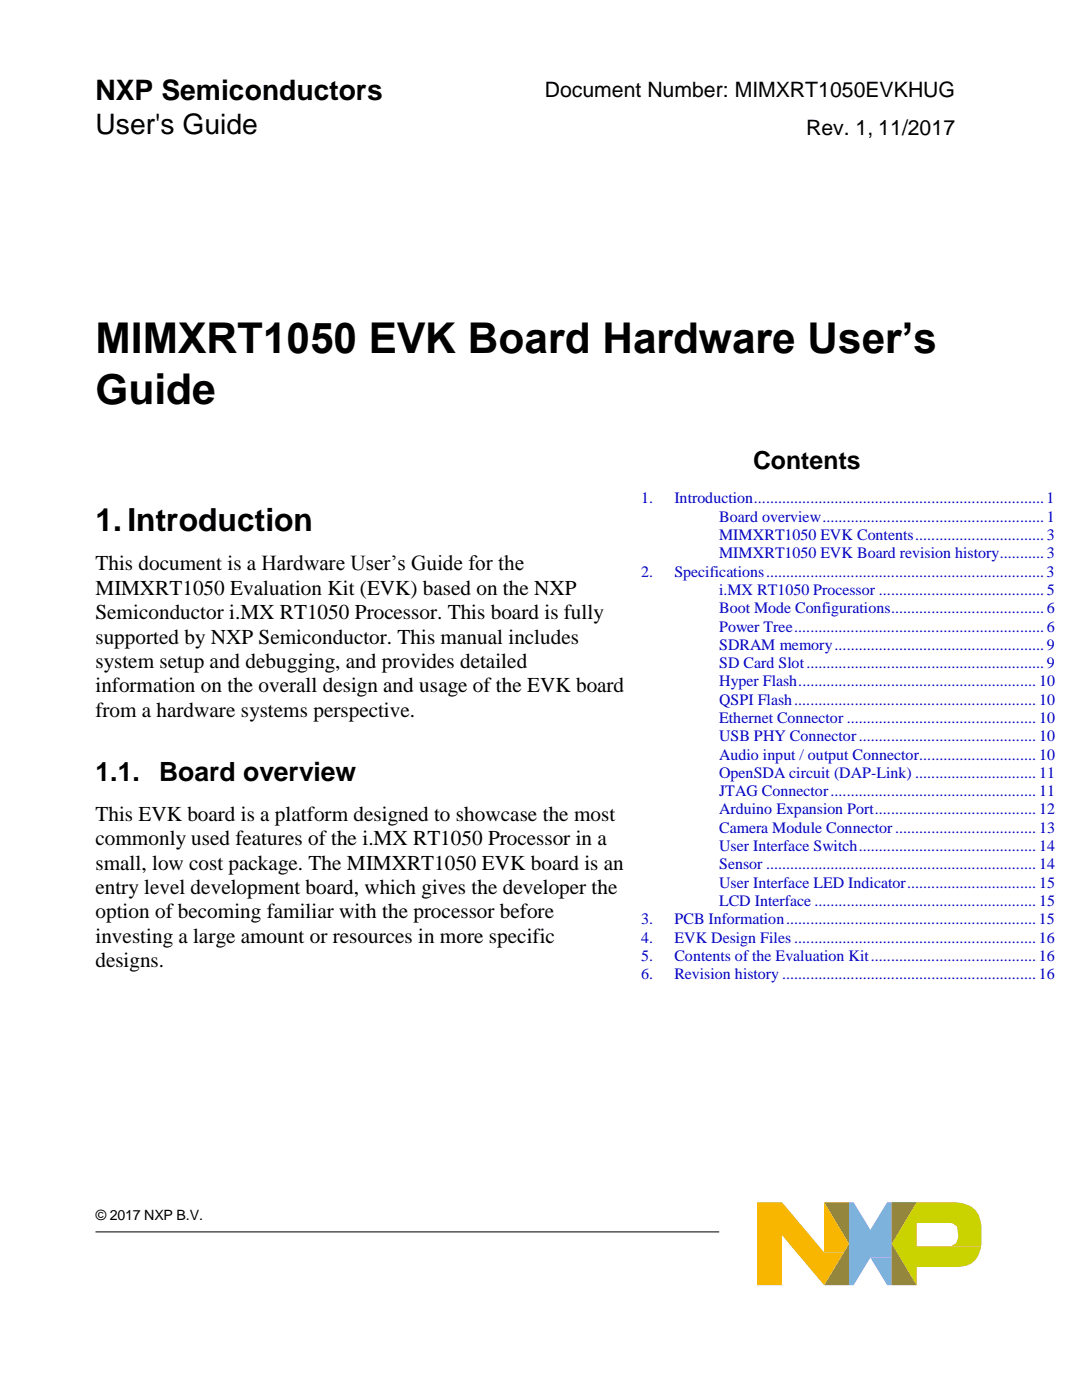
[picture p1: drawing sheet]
<svg xmlns="http://www.w3.org/2000/svg" width="216mm" height="279mm" viewBox="0 0 216 279" stroke-linecap="round" stroke-linejoin="round" font-family="sans-serif">
<defs><g id="words">
<g font-size="8.5">
<text x="19" y="70.4">MIMXRT1050 EVK Board Hardware User’s</text>
<text x="19" y="80.7">Guide</text>
</g>
<text font-size="6.3" x="19" y="106">1. Introduction</text>
<g font-size="5.6">
<text x="19" y="20">NXP Semiconductors</text>
<text x="19" y="26.7">User's Guide</text>
</g>
<g font-size="5.3">
<text x="19" y="155.9">1.1.</text>
<text x="31.8" y="155.9">Board overview</text>
</g>
<text font-size="5" x="150.3" y="93.7">Contents</text>
<g font-size="4.2">
<text x="108.7" y="19.3">Document Number: MIMXRT1050EVKHUG</text>
<text x="160.9" y="27">Rev. 1, 11/2017</text>
<text x="19" y="113.9">This document is a Hardware User’s Guide for the</text>
<text x="19" y="118.7">MIMXRT1050 Evaluation Kit (EVK) based on the NXP</text>
<text x="19" y="123.6">Semiconductor i.MX RT1050 Processor. This board is fully</text>
<text x="19" y="128.5">supported by NXP Semiconductor. This manual includes</text>
<text x="19" y="133.3">system setup and debugging, and provides detailed</text>
<text x="19" y="138.2">information on the overall design and usage of the EVK board</text>
<text x="19" y="143.1">from a hardware systems perspective.</text>
<text x="19" y="163.8">This EVK board is a platform designed to showcase the most</text>
<text x="19" y="168.7">commonly used features of the i.MX RT1050 Processor in a</text>
<text x="19" y="173.5">small, low cost package. The MIMXRT1050 EVK board is an</text>
<text x="19" y="178.4">entry level development board, which gives the developer the</text>
<text x="19" y="183.3">option of becoming familiar with the processor before</text>
<text x="19" y="188.2">investing a large amount or resources in more specific</text>
<text x="19" y="193.1">designs.</text>
</g>
<g font-size="3.2" fill="#0000c2">
<text x="128" y="100.5">1.</text>
<text x="134.6" y="100.5">Introduction........................................................................1</text>
<text x="143.5" y="104.1">Board overview....................................................... 1</text>
<text x="143.5" y="107.8">MIMXRT1050 EVK Contents................................ 3</text>
<text x="143.5" y="111.4">MIMXRT1050 EVK Board revision history........... 3</text>
<text x="128" y="115.1">2.</text>
<text x="134.6" y="115.1">Specifications.....................................................................3</text>
<text x="143.5" y="118.7">i.MX RT1050 Processor ......................................... 5</text>
<text x="143.5" y="122.4">Boot Mode Configurations...................................... 6</text>
<text x="143.5" y="126">Power Tree.............................................................. 6</text>
<text x="143.5" y="129.7">SDRAM memory.................................................... 9</text>
<text x="143.5" y="133.3">SD Card Slot........................................................... 9</text>
<text x="143.5" y="137">Hyper Flash........................................................... 10</text>
<text x="143.5" y="140.6">QSPI Flash............................................................ 10</text>
<text x="143.5" y="144.3">Ethernet Connector ............................................... 10</text>
<text x="143.5" y="147.9">USB PHY Connector............................................ 10</text>
<text x="143.5" y="151.6">Audio input / output Connector............................. 10</text>
<text x="143.5" y="155.3">OpenSDA circuit (DAP-Link) .............................. 11</text>
<text x="143.5" y="158.9">JTAG Connector................................................... 11</text>
<text x="143.5" y="162.5">Arduino Expansion Port........................................ 12</text>
<text x="143.5" y="166.2">Camera Module Connector................................... 13</text>
<text x="143.5" y="169.9">User Interface Switch............................................ 14</text>
<text x="143.5" y="173.5">Sensor ................................................................... 14</text>
<text x="143.5" y="177.1">User Interface LED Indicator................................ 15</text>
<text x="128" y="184.5">3.</text>
<text x="134.6" y="184.5">PCB Information..............................................................15</text>
<text x="143.5" y="180.8">LCD Interface ....................................................... 15</text>
<text x="128" y="188.1">4.</text>
<text x="128" y="191.8">5.</text>
<text x="134.6" y="188.1">EVK Design Files ............................................................16</text>
<text x="134.6" y="191.8">Contents of the Evaluation Kit.........................................16</text>
<text x="128" y="195.4">6.</text>
<text x="134.6" y="195.4">Revision history ...............................................................16</text>
</g>
<text font-size="2.8" x="19.1" y="243.5">© 2017 NXP B.V.</text>
</g></defs>
<path d="M19 245.9h124.5" fill="none" stroke="#000" stroke-width=".2"/>
<g fill="#7cb2dc">
<path d="M169.4 239.9h.9l3.4 5.5h4.2v5.6h-4.2l-3.4 5.5h-.9z" fill-rule="evenodd"/>
<path d="M173.7 251h4.2v5.5h-.9z" fill-rule="evenodd"/>
<path d="M177 239.9h.9v5.5h-4.2z" fill-rule="evenodd"/>
</g>
<path d="M164.4 239.9h5v16.6h-5l5-8.3z" fill-rule="evenodd" fill="#968534"/>
<path d="M177.9 239.9h5l-5 8.3 5 8.3h-5z" fill-rule="evenodd" fill="#749930"/>
<g fill="#cad300">
<path d="M182.9 239.9h7.1a8 8 0 0 1 3.7 .9 4.5 4.5 0 0 1 2 3.3h-12.8v4.6h12.9a4.3 4.3 0 0 1-4.5 4.1h-8.4v3.7l-5-8.3z" fill-rule="evenodd"/>
<path d="M182.9 248.7h6.9l1-.6 .4-1.1-.2-2.2-.8-.6-1-.1h6.5l.1 1v3.6z" fill-rule="evenodd"/>
</g>
<g fill="#f9b600">
<path d="M151.1 239.9h4.9l5.5 6.6h-5.5v10h-4.9z" fill-rule="evenodd"/>
<path d="M156 246.5h5.5l2.9 3.4h4l-4 6.6z" fill-rule="evenodd"/>
<path d="M164.4 239.9l5 8.3-1 1.7h-4z" fill-rule="evenodd"/>
</g>
<use href="#words"/>
</svg>
